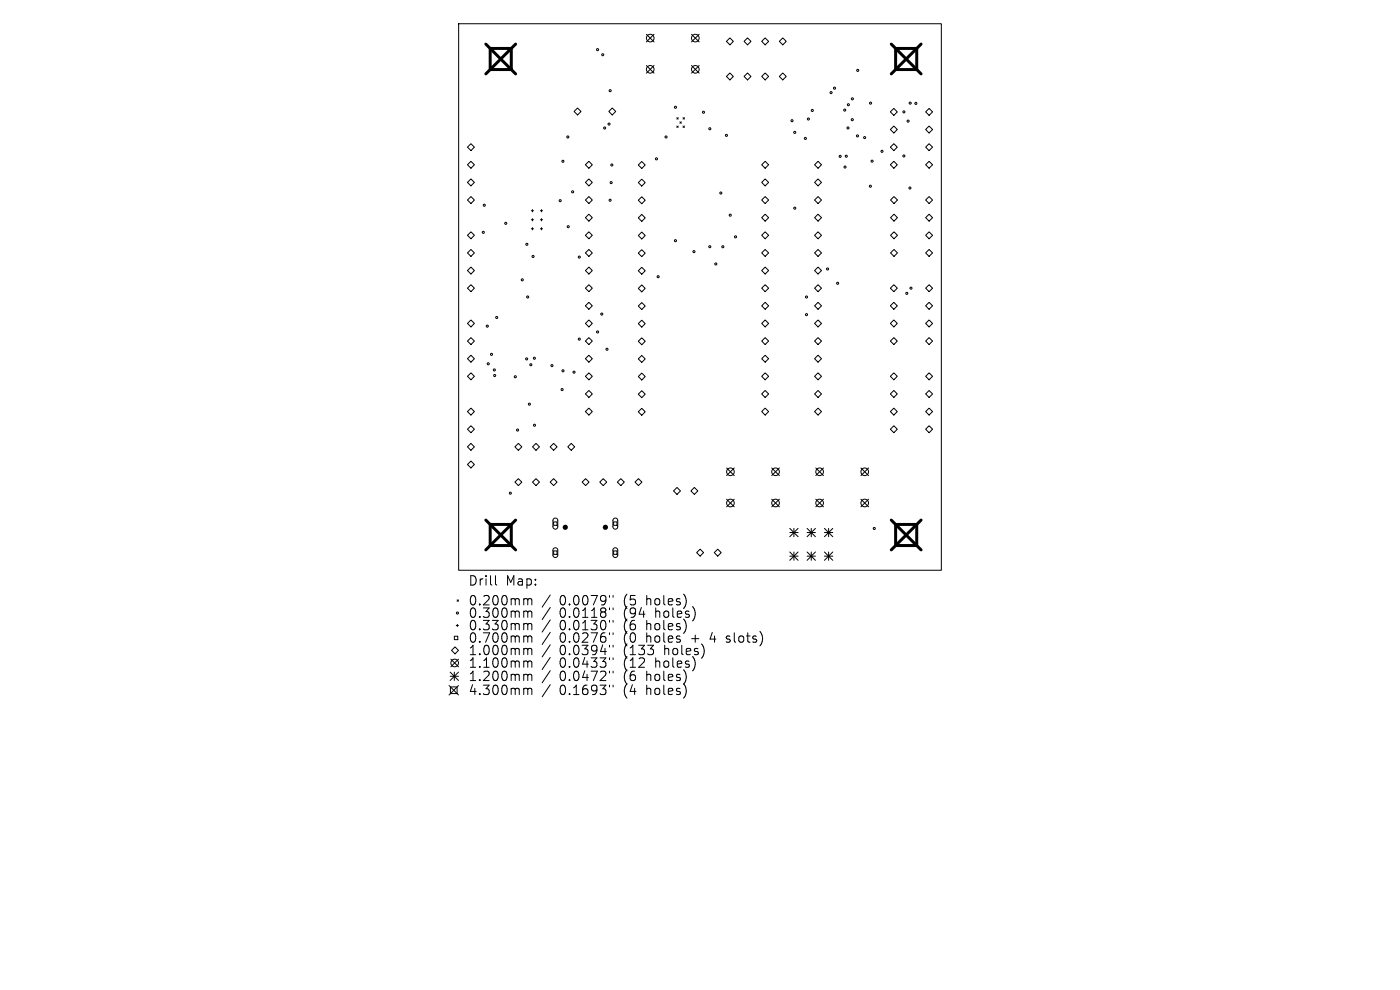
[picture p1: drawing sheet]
<svg xmlns="http://www.w3.org/2000/svg" width="297mm" height="210mm" viewBox="0 0 297 210" stroke-linecap="round" stroke-linejoin="round" font-family="sans-serif">
<defs><g id="words">
<g font-size="2.8">
<text x="99.3" y="124.5">Drill</text>
<text x="107.3" y="124.5">Map:</text>
<text x="99.3" y="128.7">0.200mm</text>
<text x="99.3" y="131.3">0.300mm</text>
<text x="118.7" y="128.7">0.0079&quot;</text>
<text x="118.7" y="131.3">0.0118&quot;</text>
<text x="132.4" y="128.7">(5</text>
<text x="132.4" y="131.3">(94</text>
<text x="137.4" y="128.7">holes)</text>
<text x="139.3" y="131.3">holes)</text>
<text x="99.3" y="134">0.330mm</text>
<text x="99.3" y="136.6">0.700mm</text>
<text x="118.7" y="134">0.0130&quot;</text>
<text x="118.7" y="136.6">0.0276&quot;</text>
<text x="132.4" y="134">(6</text>
<text x="132.4" y="136.6">(0</text>
<text x="137.4" y="134">holes)</text>
<text x="137.4" y="136.6">holes</text>
<text x="147.1" y="136.6">+</text>
<text x="151.3" y="136.6">4</text>
<text x="154.9" y="136.6">slots)</text>
<text x="99.3" y="139.3">1.000mm</text>
<text x="99.3" y="141.9">1.100mm</text>
<text x="118.7" y="139.3">0.0394&quot;</text>
<text x="118.7" y="141.9">0.0433&quot;</text>
<text x="132.4" y="139.3">(133</text>
<text x="132.4" y="141.9">(12</text>
<text x="139.3" y="141.9">holes)</text>
<text x="141.2" y="139.3">holes)</text>
<text x="99.3" y="144.8">1.200mm</text>
<text x="99.3" y="147.7">4.300mm</text>
<text x="118.7" y="144.8">0.0472&quot;</text>
<text x="118.7" y="147.7">0.1693&quot;</text>
<text x="132.4" y="144.8">(6</text>
<text x="132.4" y="147.7">(4</text>
<text x="137.4" y="144.8">holes)</text>
<text x="137.4" y="147.7">holes)</text>
</g>
</g></defs>
<g fill="none" stroke="#000" stroke-width=".21">
<path d="M97.3 5h102.4v116h-102.4zM137.1 7.3l1.7 1.6M137.1 13.9l1.7 1.6M138.8 7.3l-1.7 1.6M138.8 13.9l-1.7 1.6M146.7 7.3l1.6 1.6M146.7 13.9l1.6 1.6M148.3 7.3l-1.6 1.6M148.3 13.9l-1.6 1.6M154.1 8.8l.7-.8 .8 .8-.8 .7zM154.1 16.2l.7-.7 .8 .7-.8 .8zM157.8 8.8l.8-.8 .7 .8-.7 .7z"/>
<path d="M157.8 16.2l.8-.7 .7 .7-.7 .8zM161.6 8.8l.7-.8 .8 .8-.8 .7zM161.6 16.2l.7-.7 .8 .7-.8 .8zM165.3 8.8l.8-.8 .7 .8-.7 .7zM165.3 16.2l.8-.7 .7 .7-.7 .8zM99.2 35l.7-.8 .7 .8-.7 .7zM99.9 30.5l.7 .7-.7 .8-.7-.8zM99.9 38l.7 .7-.7 .7-.7-.7zM122.5 22.9l.8 .7-.8 .8-.7-.8zM124.2 35l.7-.8 .8 .8-.8 .7zM124.9 38l.8 .7-.8 .7-.7-.7zM129.9 22.9l.7 .7-.7 .8-.7-.8z"/>
<path d="M135.4 35l.7-.7 .8 .7-.8 .7zM135.4 38.7l.7-.7 .8 .7-.8 .8zM143.6 25l.3 .3M143.6 26.7l.3 .3M143.9 25l-.3 .3M143.9 26.7l-.3 .3M144.2 25.9l.3 .2M144.5 25.9l-.3 .2M144.9 25l.3 .3M144.9 26.7l.3 .3M145.2 25l-.3 .3M145.2 26.7l-.3 .3"/>
<path d="M161.6 35l.7-.8 .8 .8-.8 .7zM161.6 38.7l.7-.7 .8 .7-.8 .7zM172.8 35l.7-.8 .8 .8-.8 .7zM172.8 38.7l.7-.7 .8 .7-.8 .7zM188.9 23.7l.7-.7 .8 .7-.8 .8zM188.9 27.5l.7-.8 .8 .8-.8 .7zM188.9 31.2l.7-.7 .8 .7-.8 .8zM188.9 35l.7-.8 .8 .8-.8 .7zM197.1 23l.7 .7-.7 .8-.7-.8zM197.1 26.7l.7 .8-.7 .7-.7-.7zM197.1 30.5l.7 .7-.7 .8-.7-.8zM197.1 34.2l.7 .8-.7 .7-.7-.7z"/>
<path d="M99.2 42.4l.7-.7 .7 .7-.7 .8zM99.2 49.9l.7-.7 .7 .7-.7 .7zM99.2 53.7l.7-.8 .7 .8-.7 .7zM99.2 57.4l.7-.7 .7 .7-.7 .7zM112.7 44.7h.5M112.7 46.6h.5M112.7 48.5h.5M113 44.5v.4M113 46.4v.5M113 48.3v.5M114.6 44.7h.5M114.6 46.6h.5"/>
<path d="M114.6 48.5h.5M114.9 44.5v.4M114.9 46.4v.5M114.9 48.3v.5M124.2 42.4l.7-.7 .8 .7-.8 .8zM124.2 49.9l.7-.7 .8 .7-.8 .7zM124.2 53.7l.7-.8 .8 .8-.8 .7zM124.2 57.4l.7-.7 .8 .7-.8 .7zM124.9 45.4l.8 .8-.8 .7-.7-.7zM135.4 46.2l.7-.7 .8 .7-.8 .8zM135.4 50l.7-.8 .8 .8-.8 .7zM136.1 41.7l.8 .8-.8 .7-.7-.7z"/>
<path d="M136.1 53l.8 .7-.8 .7-.7-.7zM136.1 56.7l.8 .7-.8 .8-.7-.8zM161.6 42.4l.7-.7 .8 .7-.8 .8zM161.6 46.2l.7-.8 .8 .8-.8 .7zM161.6 49.9l.7-.7 .8 .7-.8 .7zM161.6 53.7l.7-.8 .8 .8-.8 .7zM161.6 57.4l.7-.7 .8 .7-.8 .7zM172.8 42.4l.7-.7 .8 .7-.8 .8zM172.8 46.2l.7-.8 .8 .8-.8 .7zM172.8 49.9l.7-.7 .8 .7-.8 .7zM172.8 53.7l.7-.8 .8 .8-.8 .7zM172.8 57.4l.7-.7 .8 .7-.8 .7z"/>
<path d="M188.9 42.4l.8-.7 .7 .7-.7 .8zM188.9 46.2l.8-.8 .7 .8-.7 .7zM188.9 49.9l.8-.7 .7 .7-.7 .7zM188.9 53.7l.8-.8 .7 .8-.7 .7zM196.4 49.9l.7-.7 .7 .7-.7 .7zM196.4 53.7l.7-.8 .7 .8-.7 .7zM197.1 41.7l.7 .7-.7 .8-.7-.8zM197.1 45.4l.7 .8-.7 .7-.7-.7zM99.2 61.1l.7-.7 .7 .7-.7 .8zM99.2 68.6l.7-.7 .7 .7-.7 .7zM99.2 76.1l.7-.7 .7 .7-.7 .7zM99.9 71.6l.7 .8-.7 .7-.7-.7z"/>
<path d="M99.9 79.1l.7 .7-.7 .8-.7-.8zM124.2 61.1l.7-.7 .8 .7-.8 .8zM124.2 64.9l.7-.8 .8 .8-.8 .7zM124.2 68.6l.7-.7 .8 .7-.8 .7zM124.2 76.1l.7-.7 .8 .7-.8 .7zM124.9 71.6l.8 .8-.8 .7-.7-.7zM124.9 79.1l.8 .7-.8 .8-.7-.8zM135.4 61.2l.7-.8 .8 .8-.8 .7zM135.4 72.4l.7-.7 .8 .7-.8 .7zM136.1 64.2l.8 .7-.8 .8-.7-.8zM136.1 67.9l.8 .8-.8 .7-.7-.7zM136.1 75.4l.8 .7-.8 .8-.7-.8z"/>
<path d="M136.1 79.1l.8 .8-.8 .7-.7-.7zM161.6 61.1l.7-.7 .8 .7-.8 .8zM161.6 64.9l.7-.8 .8 .8-.8 .7zM161.6 68.6l.7-.7 .8 .7-.8 .7zM161.6 72.4l.7-.8 .8 .8-.8 .7zM161.6 76.1l.7-.7 .8 .7-.8 .7zM161.6 79.8l.7-.7 .8 .7-.8 .8zM172.8 61.1l.7-.7 .8 .7-.8 .8zM172.8 64.9l.7-.8 .8 .8-.8 .7zM172.8 68.6l.7-.7 .8 .7-.8 .7zM172.8 72.4l.7-.8 .8 .8-.8 .7zM172.8 76.1l.7-.7 .8 .7-.8 .7z"/>
<path d="M172.8 79.8l.7-.7 .8 .7-.8 .8zM188.9 61.1l.7-.7 .8 .7-.8 .8zM188.9 64.9l.7-.8 .8 .8-.8 .7zM188.9 68.6l.7-.7 .8 .7-.8 .7zM188.9 72.4l.7-.8 .8 .8-.8 .7zM188.9 79.8l.7-.7 .8 .7-.8 .8zM196.4 61.1l.7-.7 .7 .7-.7 .8zM196.4 64.9l.7-.8 .7 .8-.7 .7zM196.4 68.6l.7-.7 .7 .7-.7 .7zM196.4 72.4l.7-.8 .7 .8-.7 .7zM197.1 79.1l.7 .7-.7 .8-.7-.8zM99.2 87.3l.7-.7 .7 .7-.7 .7z"/>
<path d="M99.2 91l.7-.7 .7 .7-.7 .8zM99.2 94.8l.7-.7 .7 .7-.7 .7zM99.2 98.5l.7-.7 .7 .7-.7 .8zM109.2 94.8l.8-.7 .7 .7-.7 .7zM113 94.8l.7-.7 .7 .7-.7 .7zM117.4 94.1l.8 .7-.8 .7-.7-.7zM120.5 94.8l.7-.7 .7 .7-.7 .7zM124.2 83.6l.7-.8 .8 .8-.8 .7zM124.2 87.3l.7-.7 .8 .7-.8 .7zM135.4 83.6l.7-.7 .8 .7-.8 .8zM135.4 87.4l.7-.8 .8 .8-.8 .7zM154.1 99.3l1.7 1.6"/>
<path d="M155.8 99.3l-1.7 1.6M161.6 83.6l.7-.8 .8 .8-.8 .7zM161.6 87.3l.7-.7 .8 .7-.8 .7zM163.7 99.3l1.6 1.6M165.3 99.3l-1.6 1.6M172.8 83.6l.7-.8 .8 .8-.8 .7zM172.8 87.3l.7-.7 .8 .7-.8 .7zM173.1 99.3l1.6 1.6M174.7 99.3l-1.6 1.6M182.6 99.3l1.7 1.6M184.3 99.3l-1.7 1.6M188.9 83.6l.7-.8 .8 .8-.8 .7z"/>
<path d="M188.9 87.3l.7-.7 .8 .7-.8 .7zM188.9 91l.7-.7 .8 .7-.8 .8zM196.4 83.6l.7-.8 .7 .8-.7 .7zM196.4 87.3l.7-.7 .7 .7-.7 .7zM197.1 90.3l.7 .7-.7 .8-.7-.8zM109.2 102.3l.8-.8 .7 .8-.7 .7zM113 102.3l.7-.8 .7 .8-.7 .7zM117.4 101.5l.8 .8-.8 .7-.7-.7zM117.5 110.7h.7v.7h-.7zM117.5 116.9h.7v.7h-.7zM117.5 110l.5-.1 .3 .4v1.5l-.4 .4h-.4l-.2-.4v-1.4zM117.5 116.3l.4-.1 .4 .4v1.2l-.4 .4h-.3l-.3-.3v-1.2z"/>
<path d="M124.2 101.5l.8 .8-.8 .7-.7-.7zM127.2 102.3l.8-.8 .7 .8-.7 .7zM130.2 110.7h.7v.7h-.7zM130.2 116.9h.7v.7h-.7zM130.2 110l.5-.1 .3 .4v1.5l-.4 .4h-.4l-.2-.4v-1.4zM130.2 116.3l.5-.1 .3 .4v1.2l-.3 .4h-.4l-.3-.3v-1.2zM131 102.3l.7-.8 .7 .8-.7 .7zM135.4 101.5l.8 .8-.8 .7-.7-.7zM142.9 104.1l.7-.7 .8 .7-.8 .8zM146.6 104.1l.7-.7 .7 .7-.7 .8zM147.8 117.2l.7-.7 .8 .7-.8 .8zM152.3 116.5l.7 .7-.7 .8-.8-.8z"/>
<path d="M154.1 105.9l1.7 1.6M155.8 105.9l-1.7 1.6M163.7 105.9l1.6 1.6M165.3 105.9l-1.6 1.6M167.5 112.1l1.8 1.8M167.5 113h1.8M167.5 117.1l1.8 1.8M167.5 118h1.8M168.4 112.1v1.8M168.4 117.1v1.8M169.3 112.1l-1.8 1.8M169.3 117.1l-1.8 1.8"/>
<path d="M171.2 113h1.8M171.2 118h1.8M171.2 112.1l1.8 1.8M171.2 117.1l1.8 1.8M172.1 112.1v1.8M172.1 117.1v1.8M173 112.1l-1.8 1.8M173 117.1l-1.8 1.8M173.1 105.9l1.6 1.6M174.7 105.9l-1.6 1.6M174.9 113h1.8M174.9 118h1.8"/>
<path d="M174.9 112.1l1.8 1.8M174.9 117.1l1.8 1.8M175.8 112.1v1.8M175.8 117.1v1.8M176.7 112.1l-1.8 1.8M176.7 117.1l-1.8 1.8M182.6 105.9l1.7 1.6M184.3 105.9l-1.7 1.6M95.6 139.8l1.7 1.6M95.8 138l.7-.8 .8 .8-.8 .7zM96.4 135h.7v.7h-.7zM96.8 132.7h.5"/>
<path d="M97 127.3l.3 .3M97 132.4v.5M97.3 127.3l-.3 .3M97.3 139.8l-1.7 1.6M105.1 122.1v1.7l.3 .3M111.4 127h.3l.3 .3M111.4 129.6h.3l.3 .3M111.4 132.3h.3l.3 .3M111.4 134.9h.3l.3 .3M111.4 137.5h.3l.3 .3M112 127.3l.3-.3 .4 .1 .1 1.2M112 127.3v1"/>
<path d="M112 129.9v1.1M112 132.6v1M112 135.2v1M112 137.8v1.1M112 129.9l.3-.3 .4 .1 .1 1.3M112 132.6l.3-.3 .4 .1 .1 1.2M112 135.2l.3-.3 .4 .1 .1 1.2M112 137.8l.3-.3 .4 .1 .1 1.3M116.7 126.2l-1.7 2.6M116.7 128.9l-1.7 2.5M116.7 131.5l-1.7 2.6M116.7 134.1l-1.7 2.6"/>
<path d="M116.7 136.8l-1.7 2.6M116.7 139.5l-1.7 2.5M129.3 126.3v.4M129.3 129v.3M129.3 131.6v.4M129.3 134.2v.4M129.3 136.9v.4M129.3 139.6v.3M130.1 126.3v.4M130.1 129v.3M130.1 131.6v.4M130.1 134.2v.4"/>
<path d="M130.1 136.9v.4M130.1 139.6v.3M154.1 136.1l.2 .1M154.2 135v.5M95.3 145.4l2 2M95.5 142.6l1.8 1.7M95.5 143.5h1.8M95.6 145.7h1.4v1.4h-1.4zM96.4 142.6v1.7M97.3 142.6l-1.8 1.7M97.3 145.4l-2 2M111.4 140.2h.3l.3 .3"/>
<path d="M111.4 143h.3l.3 .3M111.4 146h.3l.3 .3M112 140.5v1.1M112 143.3v1.1M112 146.3v1M112 140.5l.3-.3 .4 .1 .1 1.3M112 143.3l.3-.3 .4 .1 .1 1.3M112 146.3l.3-.3 .4 .1 .1 1.2M116.7 142.3l-1.7 2.5M116.7 145.2l-1.7 2.6M129.3 142.4v.4M129.3 145.3v.4"/>
<path d="M130.1 142.4v.4M130.1 145.3v.4"/>
<circle cx="126.8" cy="10.5" r=".22"/>
<circle cx="127.9" cy="11.6" r=".22"/>
<circle cx="129.4" cy="19.2" r=".22"/>
<circle cx="137.9" cy="14.7" r=".81"/>
<circle cx="137.9" cy="8.1" r=".81"/>
<circle cx="147.5" cy="14.7" r=".81"/>
<circle cx="147.5" cy="8.1" r=".81"/>
<circle cx="176.3" cy="19.6" r=".22"/>
<circle cx="177" cy="18.7" r=".22"/>
<circle cx="182" cy="14.9" r=".22"/>
<circle cx="119.4" cy="34.2" r=".22"/>
<circle cx="120.5" cy="29.1" r=".22"/>
<circle cx="128.3" cy="27.2" r=".22"/>
<circle cx="129.2" cy="26.3" r=".22"/>
<circle cx="129.6" cy="38.7" r=".22"/>
<circle cx="129.8" cy="35" r=".22"/>
<circle cx="139.3" cy="33.7" r=".22"/>
<circle cx="141.3" cy="29.1" r=".22"/>
<circle cx="143.3" cy="22.8" r=".22"/>
<circle cx="149.2" cy="23.8" r=".22"/>
<circle cx="150.6" cy="27.3" r=".22"/>
<circle cx="154.1" cy="28.7" r=".22"/>
<circle cx="168" cy="25.6" r=".22"/>
<circle cx="168.6" cy="28.1" r=".22"/>
<circle cx="170.9" cy="29.4" r=".22"/>
<circle cx="171.5" cy="25.2" r=".22"/>
<circle cx="172.3" cy="23.4" r=".22"/>
<circle cx="178.2" cy="33.2" r=".22"/>
<circle cx="179.2" cy="23.4" r=".22"/>
<circle cx="179.3" cy="35.4" r=".22"/>
<circle cx="179.5" cy="33.1" r=".22"/>
<circle cx="179.9" cy="27.1" r=".22"/>
<circle cx="180" cy="22.2" r=".22"/>
<circle cx="180.8" cy="25.4" r=".22"/>
<circle cx="180.8" cy="21" r=".22"/>
<circle cx="181.9" cy="28.8" r=".22"/>
<circle cx="183.4" cy="29.2" r=".22"/>
<circle cx="184.6" cy="39.5" r=".22"/>
<circle cx="184.7" cy="21.9" r=".22"/>
<circle cx="185" cy="34.2" r=".22"/>
<circle cx="187.1" cy="32.1" r=".22"/>
<circle cx="191.8" cy="33.1" r=".22"/>
<circle cx="191.8" cy="23.7" r=".22"/>
<circle cx="192.6" cy="25.7" r=".22"/>
<circle cx="193" cy="39.9" r=".22"/>
<circle cx="193.1" cy="21.9" r=".22"/>
<circle cx="194.3" cy="21.9" r=".22"/>
<circle cx="102.5" cy="49.3" r=".22"/>
<circle cx="102.7" cy="43.5" r=".22"/>
<circle cx="107.3" cy="47.4" r=".22"/>
<circle cx="110.8" cy="59.4" r=".22"/>
<circle cx="111.8" cy="51.8" r=".22"/>
<circle cx="113.1" cy="54.4" r=".22"/>
<circle cx="118.8" cy="42.6" r=".22"/>
<circle cx="120.5" cy="48.1" r=".22"/>
<circle cx="121.5" cy="40.7" r=".22"/>
<circle cx="122.9" cy="54.5" r=".22"/>
<circle cx="129.4" cy="42.5" r=".22"/>
<circle cx="139.6" cy="58.7" r=".22"/>
<circle cx="143.3" cy="51.1" r=".22"/>
<circle cx="147.2" cy="53.4" r=".22"/>
<circle cx="150.6" cy="52.3" r=".22"/>
<circle cx="151.9" cy="56" r=".22"/>
<circle cx="152.9" cy="40.9" r=".22"/>
<circle cx="153.3" cy="52.3" r=".22"/>
<circle cx="154.9" cy="45.6" r=".22"/>
<circle cx="156" cy="50.2" r=".22"/>
<circle cx="168.6" cy="44.2" r=".22"/>
<circle cx="175.6" cy="57.1" r=".22"/>
<circle cx="103.4" cy="69.2" r=".22"/>
<circle cx="103.6" cy="77.2" r=".22"/>
<circle cx="104.3" cy="75.2" r=".22"/>
<circle cx="104.9" cy="78.5" r=".22"/>
<circle cx="104.9" cy="79.7" r=".22"/>
<circle cx="105.4" cy="67.3" r=".22"/>
<circle cx="109.3" cy="79.9" r=".22"/>
<circle cx="111.7" cy="76.1" r=".22"/>
<circle cx="111.9" cy="63" r=".22"/>
<circle cx="112.6" cy="77.4" r=".22"/>
<circle cx="113.4" cy="76" r=".22"/>
<circle cx="117.1" cy="77.6" r=".22"/>
<circle cx="119.4" cy="78.7" r=".22"/>
<circle cx="121.8" cy="79" r=".22"/>
<circle cx="122.9" cy="71.9" r=".22"/>
<circle cx="126.8" cy="70.4" r=".22"/>
<circle cx="127.7" cy="66.6" r=".22"/>
<circle cx="128.8" cy="74.1" r=".22"/>
<circle cx="171.1" cy="63" r=".22"/>
<circle cx="171.1" cy="66.7" r=".22"/>
<circle cx="177.7" cy="60.1" r=".22"/>
<circle cx="192.4" cy="62.2" r=".22"/>
<circle cx="193.3" cy="61.1" r=".22"/>
<circle cx="109.8" cy="91.2" r=".22"/>
<circle cx="112.3" cy="85.7" r=".22"/>
<circle cx="113.4" cy="90.2" r=".22"/>
<circle cx="119.2" cy="82.6" r=".22"/>
<circle cx="108.3" cy="104.6" r=".22"/>
<circle cx="155" cy="106.7" r=".81"/>
<circle cx="155" cy="100.1" r=".81"/>
<circle cx="164.5" cy="106.7" r=".81"/>
<circle cx="164.5" cy="100.1" r=".81"/>
<circle cx="173.9" cy="106.7" r=".81"/>
<circle cx="173.9" cy="100.1" r=".81"/>
<circle cx="183.4" cy="106.7" r=".81"/>
<circle cx="183.4" cy="100.1" r=".81"/>
<circle cx="185.5" cy="112.1" r=".22"/>
<circle cx="97" cy="130" r=".22"/>
<circle cx="96.5" cy="140.6" r=".81"/>
</g>
<g fill="#000">
<circle cx="119.9" cy="111.9" r=".55"/>
<circle cx="128.4" cy="111.9" r=".55"/>
</g>
<path d="M103.1 9.4l6.3 6.3M104 10.3h4.5v4.5h-4.5zM109.4 9.4l-6.3 6.3M189.1 9.4l6.3 6.3M190 10.3h4.5v4.5h-4.5zM195.4 9.4l-6.3 6.3M103.1 110.3l6.3 6.4M104 111.2h4.5v4.5h-4.5zM109.4 110.3l-6.3 6.4M189.1 110.3l6.3 6.4M190 111.2h4.5v4.5h-4.5zM195.4 110.3l-6.3 6.4" fill="none" stroke="#000" stroke-width=".63"/>
<use href="#words"/>
</svg>
